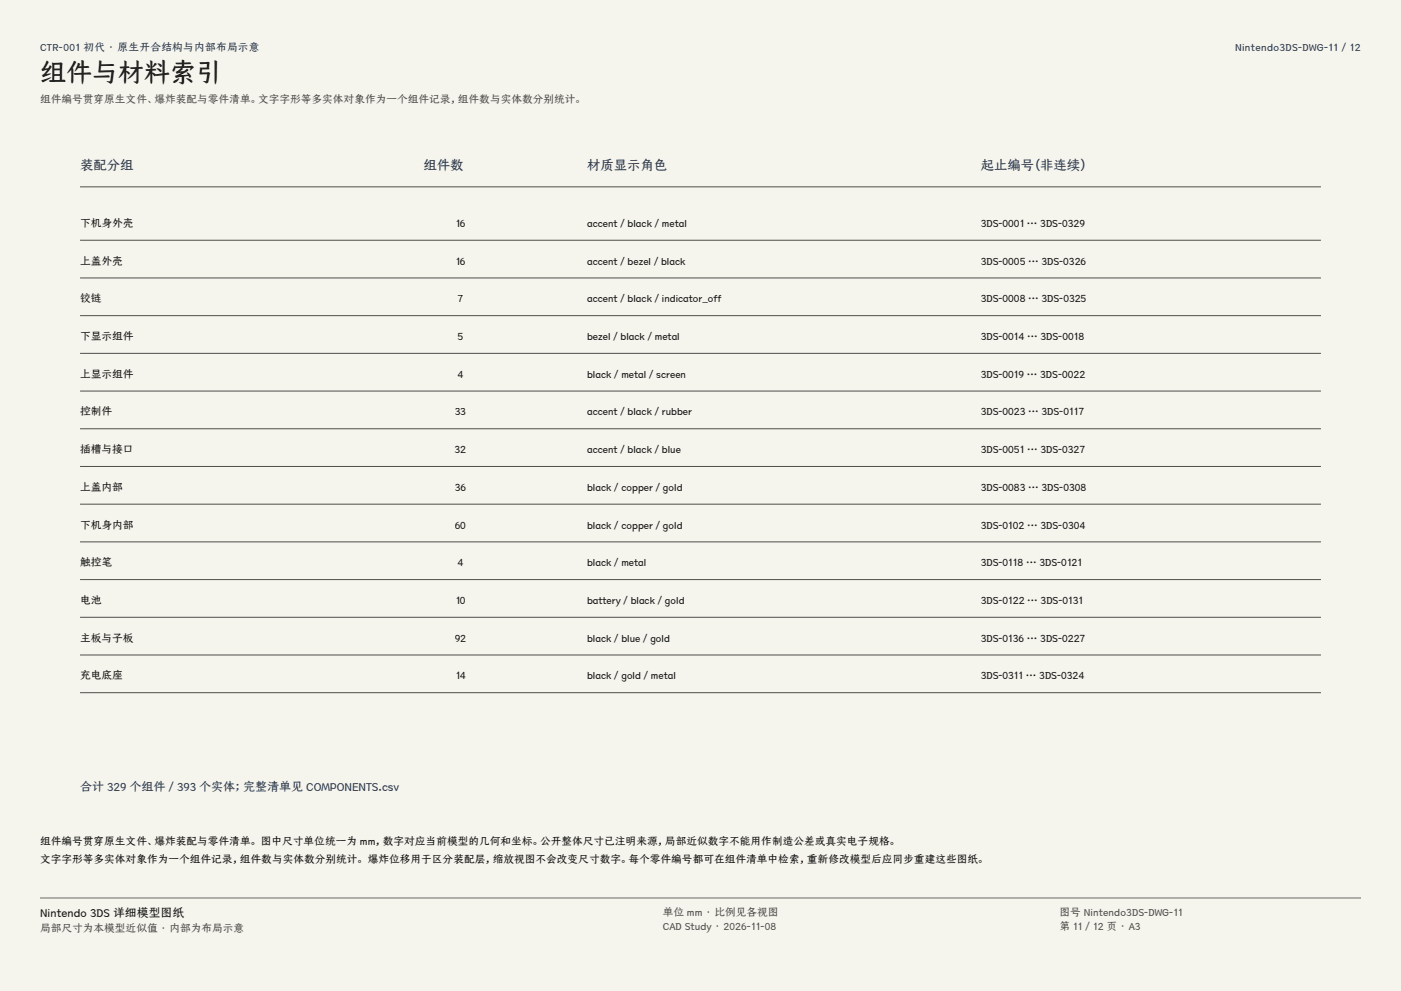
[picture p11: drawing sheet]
<svg xmlns="http://www.w3.org/2000/svg" width="420mm" height="297mm" viewBox="0 0 420 297" stroke-linecap="round" stroke-linejoin="round" font-family="sans-serif">
<defs><g id="words">
<text font-size="7.8" fill="#141413" x="12" y="24.7">组件与材料索引</text>
<g font-size="4" fill="#1b365d">
<text x="24" y="51">装配分组</text>
<text x="127" y="51">组件数</text>
<text x="176" y="51">材质显示角色</text>
<text x="294" y="51">起止编号（非连续）</text>
</g>
<text font-size="3.6" fill="#1b365d" x="24" y="237">合计 329 个组件 / 393 个实体；完整清单见 COMPONENTS.csv</text>
<text font-size="3.5" fill="#141413" x="12" y="274.9">Nintendo 3DS 详细模型图纸</text>
<g font-size="3.2" fill="#1b365d">
<text x="12" y="15.3">CTR-001 初代 · 原生开合结构与内部布局示意</text>
<text x="370.3" y="15.3">Nintendo3DS-DWG-11 / 12</text>
</g>
<g font-size="3.2" fill="#504e49">
<text x="12" y="30.9">组件编号贯穿原生文件、爆炸装配与零件清单。文字字形等多实体对象作为一个组件记录，组件数与实体数分别统计。</text>
<text x="198.7" y="274.5">单位 mm · 比例见各视图</text>
<text x="317.6" y="274.5">图号 Nintendo3DS-DWG-11</text>
<text x="12" y="279.3">局部尺寸为本模型近似值 · 内部为布局示意</text>
<text x="198.7" y="278.8">CAD Study · 2026-11-08</text>
<text x="317.6" y="278.8">第 11 / 12 页 · A3</text>
</g>
<g font-size="3.2" fill="#141413">
<text x="24" y="68">下机身外壳</text>
<text x="136.5" y="68">16</text>
<text x="294" y="68">3DS-0001 … 3DS-0329</text>
<text x="24" y="79.3">上盖外壳</text>
<text x="136.5" y="79.3">16</text>
<text x="294" y="79.3">3DS-0005 … 3DS-0326</text>
<text x="24" y="90.6">铰链</text>
<text x="137.2" y="90.6">7</text>
<text x="294" y="90.6">3DS-0008 … 3DS-0325</text>
<text x="24" y="101.9">下显示组件</text>
<text x="137.1" y="101.9">5</text>
<text x="294" y="101.9">3DS-0014 … 3DS-0018</text>
<text x="24" y="113.2">上显示组件</text>
<text x="137.1" y="113.2">4</text>
<text x="294" y="113.2">3DS-0019 … 3DS-0022</text>
<text x="24" y="124.5">控制件</text>
<text x="136.3" y="124.5">33</text>
<text x="294" y="124.5">3DS-0023 … 3DS-0117</text>
<text x="24" y="135.8">插槽与接口</text>
<text x="136.3" y="135.8">32</text>
<text x="294" y="135.8">3DS-0051 … 3DS-0327</text>
<text x="24" y="147.1">上盖内部</text>
<text x="136.3" y="147.1">36</text>
<text x="294" y="147.1">3DS-0083 … 3DS-0308</text>
<text x="24" y="158.4">下机身内部</text>
<text x="136.3" y="158.4">60</text>
<text x="294" y="158.4">3DS-0102 … 3DS-0304</text>
<text x="24" y="169.7">触控笔</text>
<text x="137.1" y="169.7">4</text>
<text x="294" y="169.7">3DS-0118 … 3DS-0121</text>
<text x="24" y="181">电池</text>
<text x="136.5" y="181">10</text>
<text x="294" y="181">3DS-0122 … 3DS-0131</text>
<text x="24" y="192.3">主板与子板</text>
<text x="136.3" y="192.3">92</text>
<text x="294" y="192.3">3DS-0136 … 3DS-0227</text>
<text x="24" y="203.6">充电底座</text>
<text x="136.4" y="203.6">14</text>
<text x="294" y="203.6">3DS-0311 … 3DS-0324</text>
<text x="12" y="253.3">组件编号贯穿原生文件、爆炸装配与零件清单。 图中尺寸单位统一为 mm，数字对应当前模型的几何和坐标。公开整体尺寸已注明来源，局部近似数字不能用作制造公差或真实电子规格。</text>
<text x="12" y="258.6">文字字形等多实体对象作为一个组件记录，组件数与实体数分别统计。 爆炸位移用于区分装配层，缩放视图不会改变尺寸数字。每个零件编号都可在组件清单中检索，重新修改模型后应同步重建这些图纸。</text>
</g>
<g font-size="3.1" fill="#141413">
<text x="176" y="68">accent / black / metal</text>
<text x="176" y="79.3">accent / bezel / black</text>
<text x="176" y="90.6">accent / black / indicator_off</text>
<text x="176" y="101.9">bezel / black / metal</text>
<text x="176" y="113.2">black / metal / screen</text>
<text x="176" y="124.5">accent / black / rubber</text>
<text x="176" y="135.8">accent / black / blue</text>
<text x="176" y="147.1">black / copper / gold</text>
<text x="176" y="158.4">black / copper / gold</text>
<text x="176" y="169.7">black / metal</text>
<text x="176" y="181">battery / black / gold</text>
<text x="176" y="192.3">black / blue / gold</text>
<text x="176" y="203.6">black / gold / metal</text>
</g>
</g></defs>
<g fill="#f5f4ed">
<path d="M0 0h420v297h-420z"/>
<path d="M12 12h396v275h-396z"/>
</g>
<g fill="none" stroke="#504e49" stroke-width=".3">
<path d="M24 56h372M24 72h372M24 83.3h372M24 94.6h372M24 105.9h372M24 117.2h372M24 128.5h372M24 139.8h372M24 151.1h372M24 162.4h372M24 173.7h372M24 185h372"/>
<path d="M24 196.3h372M24 207.6h372"/>
</g>
<path d="M12 269.3h396zM12 269h396v.3h-396z" fill-rule="evenodd" fill="#504e49"/>
<use href="#words"/>
</svg>
